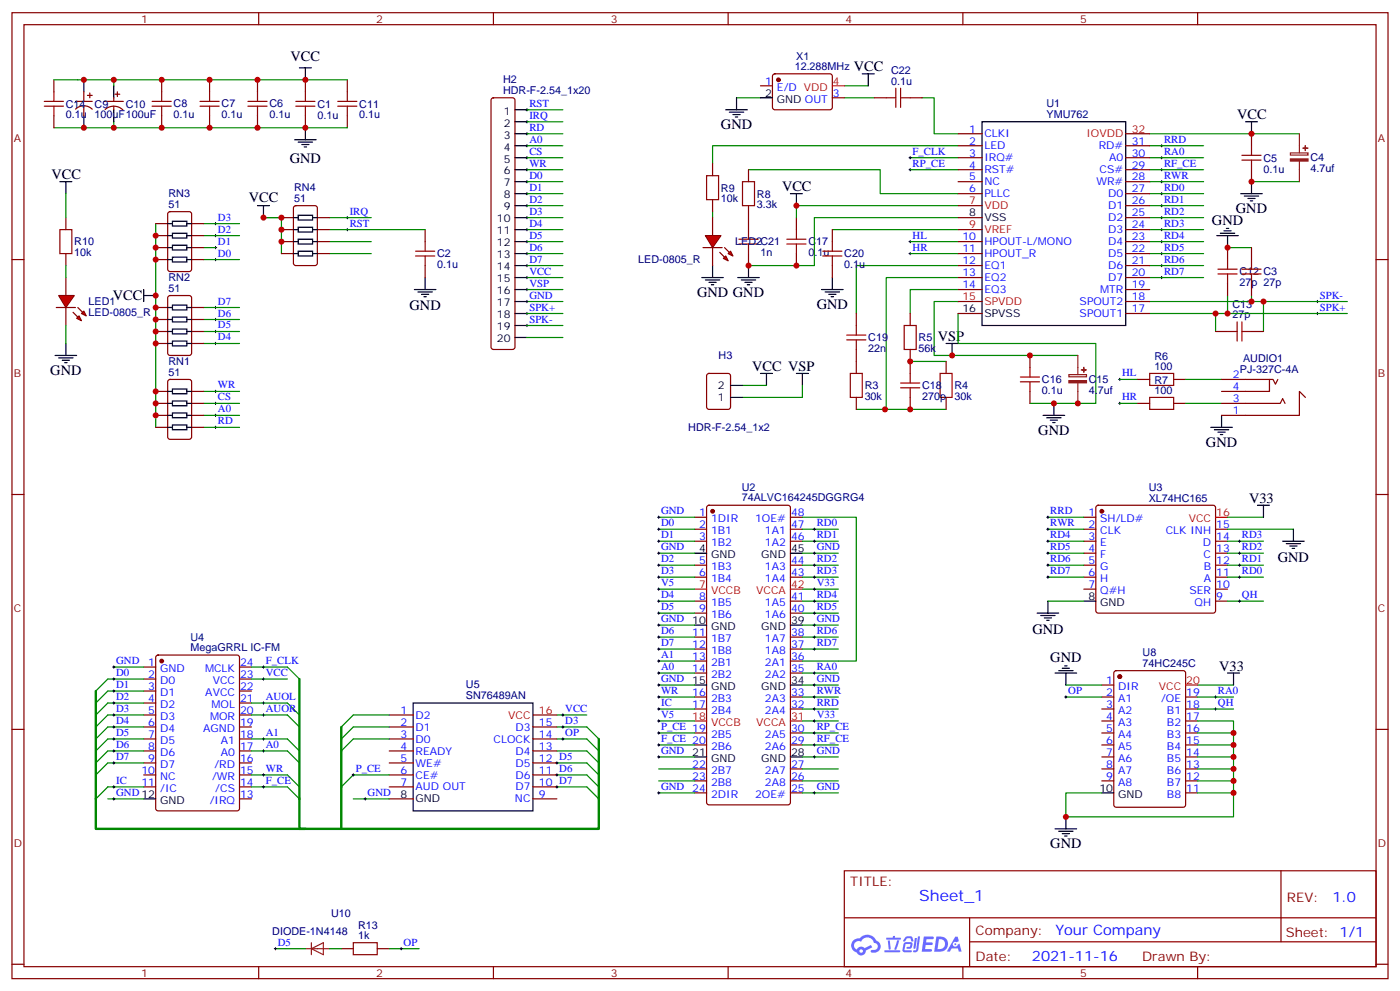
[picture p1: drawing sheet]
<svg xmlns="http://www.w3.org/2000/svg" width="412mm" height="292mm" viewBox="0 0 412 292" stroke-linecap="round" stroke-linejoin="round" font-family="sans-serif">
<defs><g id="words">
<text font-size="4.6" fill="#00f" x="270.8" y="265.4">Sheet_1</text>
<g font-size="4.2">
<text x="85.6" y="17.9">VCC</text>
<text x="251.5" y="21">VCC</text>
<text x="364.4" y="35.1">VCC</text>
<text x="212.4" y="38">GND</text>
<text x="85.4" y="47.9">GND</text>
<text x="15.2" y="52.8">VCC</text>
<text x="73.3" y="59.4">VCC</text>
<text x="230.4" y="56.3">VCC</text>
<text x="364.1" y="62.7">GND</text>
<text x="357" y="66.1">GND</text>
<text x="33.3" y="88.4">VCC</text>
<text x="205.3" y="87.3">GND GND</text>
<text x="120.7" y="91.3">GND</text>
<text x="240.6" y="90.9">GND</text>
<text x="276.2" y="100.4">VSP</text>
<text x="14.8" y="110.3">GND</text>
<text x="221.5" y="109.2">VCC VSP</text>
<text x="305.9" y="127.9">GND</text>
<text x="355.2" y="131.4">GND</text>
<text x="367.9" y="148">V33</text>
<text x="376.4" y="165.3">GND</text>
<text x="304.1" y="186.5">GND</text>
<text x="309.4" y="194.9">GND</text>
<text x="359.1" y="197.4">V33</text>
<text x="309.4" y="249.6">GND</text>
</g>
<g font-size="4.2" fill="#00f">
<text x="392.5" y="265.6">1.0</text>
<text x="310.9" y="275.2">Your Company</text>
<text x="304" y="283">2021-11-16</text>
</g>
<g font-size="3.9" fill="#800">
<text x="250.5" y="260.9">TITLE:</text>
<text x="379.1" y="265.6">REV:</text>
<text x="287.4" y="275.1">Company:</text>
<text x="378.7" y="275.7">Sheet: 1/1</text>
<text x="287.4" y="282.8">Date:</text>
<text x="336.4" y="282.9">Drawn By:</text>
</g>
<g font-size="3.2" fill="#800">
<text x="41.6" y="6.7">1</text>
<text x="110.8" y="6.7">2</text>
<text x="179.9" y="6.7">3</text>
<text x="249.1" y="6.7">4</text>
<text x="318.2" y="6.7">5</text>
<text x="4.1" y="41.8">A</text>
<text x="405.9" y="41.8">A</text>
<text x="4.1" y="111">B</text>
<text x="405.9" y="111">B</text>
<text x="4.1" y="180.1">C</text>
<text x="405.9" y="180.1">C</text>
<text x="4.1" y="249.3">D</text>
<text x="405.9" y="249.3">D</text>
<text x="41.6" y="287.5">1</text>
<text x="110.8" y="287.5">2</text>
<text x="179.9" y="287.5">3</text>
<text x="249.1" y="287.5">4</text>
<text x="318.2" y="287.5">5</text>
</g>
<g font-size="3.2" fill="#000080">
<text x="234.6" y="17.6">X1</text>
<text x="234.1" y="20.6">12.288MHz</text>
<text x="262.5" y="21.7">C22</text>
<text x="148.2" y="27.7">HDR-F-2.54_1x20</text>
<text x="148.2" y="24.5">H2</text>
<text x="262.5" y="24.9">0.1u</text>
<text x="19.4" y="34.9">0.1u</text>
<text x="19.4" y="31.7">C14</text>
<text x="27.9" y="34.8">100uF100uF</text>
<text x="27.9" y="31.7">C9</text>
<text x="37" y="31.7">C10</text>
<text x="51.2" y="34.8">0.1u</text>
<text x="51.2" y="31.6">C8</text>
<text x="65.3" y="34.8">0.1u</text>
<text x="65.3" y="31.6">C7</text>
<text x="79.4" y="34.8">0.1u</text>
<text x="79.4" y="31.6">C6</text>
<text x="93.5" y="34.9">0.1u</text>
<text x="93.5" y="31.7">C1</text>
<text x="105.8" y="34.9">0.1u</text>
<text x="105.8" y="31.7">C11</text>
<text x="308.3" y="34.7">YMU762</text>
<text x="308.3" y="31.6">U1</text>
<text x="372.2" y="47.6">C5</text>
<text x="386" y="47.5">C4</text>
<text x="372.2" y="50.8">0.1u</text>
<text x="386" y="50.7">4.7uf</text>
<text x="49.6" y="58">RN3</text>
<text x="86.7" y="59.5">51</text>
<text x="86.7" y="56.3">RN4</text>
<text x="212.4" y="59.6">10k</text>
<text x="212.4" y="56.4">R9</text>
<text x="223" y="58.1">R8</text>
<text x="49.6" y="61.2">51</text>
<text x="223" y="61.4">3.3k</text>
<text x="21.9" y="75.4">10k</text>
<text x="21.9" y="72.2">R10</text>
<text x="128.8" y="75.8">C2</text>
<text x="188" y="77.5">LED-0805_R</text>
<text x="216.6" y="72.3">LED2C21</text>
<text x="224" y="75.5">1n</text>
<text x="238.1" y="75.5">0.1u</text>
<text x="238.1" y="72.3">C17</text>
<text x="248.7" y="75.8">C20</text>
<text x="49.6" y="82.7">RN2</text>
<text x="128.8" y="79">0.1u</text>
<text x="248.7" y="79">0.1u</text>
<text x="365.1" y="81.1">C12 C3</text>
<text x="26.1" y="89.8">LED1</text>
<text x="49.6" y="85.9">51</text>
<text x="365.1" y="84.3">27p 27p</text>
<text x="26.1" y="93">LED-0805_R</text>
<text x="363" y="93.7">27p</text>
<text x="363" y="90.5">C13</text>
<text x="255.8" y="100.5">C19</text>
<text x="270.6" y="100.5">R5</text>
<text x="49.6" y="107.4">RN1</text>
<text x="211.7" y="105.7">H3</text>
<text x="255.8" y="103.7">22n</text>
<text x="270.6" y="103.7">56k</text>
<text x="340.1" y="105.9">R6</text>
<text x="366.2" y="106.5">AUDIO1</text>
<text x="49.6" y="110.6">51</text>
<text x="306.9" y="112.7">C16</text>
<text x="320.7" y="112.7">C15</text>
<text x="340.1" y="113">R7</text>
<text x="340.1" y="108.9">100</text>
<text x="365.2" y="109.9">PJ-327C-4A</text>
<text x="254.7" y="117.8">30k</text>
<text x="254.7" y="114.6">R3</text>
<text x="271.6" y="117.8">270p</text>
<text x="271.6" y="114.6">C18</text>
<text x="281.2" y="117.8">30k</text>
<text x="281.2" y="114.6">R4</text>
<text x="306.9" y="115.9">0.1u</text>
<text x="320.7" y="115.9">4.7uf</text>
<text x="340.1" y="115.9">100</text>
<text x="202.8" y="126.9">HDR-F-2.54_1x2</text>
<text x="218.5" y="147.6">74ALVC164245DGGRG4</text>
<text x="218.5" y="144.6">U2</text>
<text x="338.4" y="147.7">XL74HC165</text>
<text x="338.4" y="144.5">U3</text>
<text x="56.1" y="191.7">MegaGRRL IC-FM</text>
<text x="56.1" y="188.6">U4</text>
<text x="336.6" y="196.4">74HC245C</text>
<text x="336.6" y="193.2">U8</text>
<text x="137.2" y="202.5">U5</text>
<text x="137.2" y="205.7">SN76489AN</text>
<text x="97.5" y="269.8">U10</text>
<text x="80.2" y="275.1">DIODE-1N4148</text>
<text x="105.5" y="273.3">R13</text>
<text x="105.5" y="276.4">1k</text>
</g>
<g font-size="3.2" fill="#00f">
<text x="225.3" y="24.9">1</text>
<text x="228.8" y="26.7">E/D VDD</text>
<text x="245.4" y="28.4">3</text>
<text x="155.9" y="31.4">RST</text>
<text x="155.9" y="35">IRQ</text>
<text x="155.9" y="38.5">RD</text>
<text x="285.5" y="39">1</text>
<text x="290" y="40.4">CLKI</text>
<text x="155.9" y="45.5">CS</text>
<text x="155.9" y="42">A0</text>
<text x="268.8" y="45.5">F_CLK</text>
<text x="285.5" y="42.5">2</text>
<text x="285.5" y="46.1">3</text>
<text x="290" y="44">LED</text>
<text x="290" y="47.5">IRQ#</text>
<text x="323.7" y="44">RD#</text>
<text x="326.7" y="47.5">A0</text>
<text x="333.4" y="46.1">30</text>
<text x="333.4" y="42.5">31</text>
<text x="342.9" y="45.5">RA0</text>
<text x="342.9" y="42">RRD</text>
<text x="155.9" y="49.1">WR</text>
<text x="155.9" y="52.6">D0</text>
<text x="268.8" y="49.1">RP_CE</text>
<text x="285.5" y="49.6">4</text>
<text x="285.5" y="53.1">5</text>
<text x="290" y="51">RST#</text>
<text x="323.9" y="51">CS#</text>
<text x="333.4" y="53.1">28</text>
<text x="333.4" y="49.6">29</text>
<text x="342.9" y="52.6">RWR</text>
<text x="342.9" y="49.1">RF_CE</text>
<text x="155.9" y="59.7">D2</text>
<text x="155.9" y="56.1">D1</text>
<text x="285.5" y="56.7">6</text>
<text x="290" y="54.5">NC</text>
<text x="290" y="58.1">PLLC</text>
<text x="323" y="54.5">WR#</text>
<text x="326.4" y="58.1">D0</text>
<text x="333.4" y="56.7">27</text>
<text x="342.9" y="59.7">RD1</text>
<text x="342.9" y="56.1">RD0</text>
<text x="64.2" y="64.9">D3</text>
<text x="103" y="63.2">IRQ</text>
<text x="155.9" y="63.2">D3</text>
<text x="326.4" y="65.1">D2</text>
<text x="326.4" y="61.6">D1</text>
<text x="333.4" y="63.7">25</text>
<text x="333.4" y="60.2">26</text>
<text x="342.9" y="63.2">RD2</text>
<text x="64.2" y="68.5">D2</text>
<text x="103" y="66.7">RST</text>
<text x="155.9" y="70.2">D5</text>
<text x="155.9" y="66.7">D4</text>
<text x="268.8" y="70.2">HL</text>
<text x="283.5" y="70.8">10</text>
<text x="326.4" y="68.7">D3</text>
<text x="333.4" y="70.8">23</text>
<text x="333.4" y="67.2">24</text>
<text x="342.9" y="70.2">RD4</text>
<text x="342.9" y="66.7">RD3</text>
<text x="64.2" y="72">D1</text>
<text x="64.2" y="75.5">D0</text>
<text x="155.9" y="77.3">D7</text>
<text x="155.9" y="73.8">D6</text>
<text x="268.8" y="73.8">HR</text>
<text x="283.5" y="74.3">11</text>
<text x="283.5" y="77.8">12</text>
<text x="290" y="72.2">HPOUT-L/MONO</text>
<text x="290" y="75.7">HPOUT_R</text>
<text x="326.4" y="75.7">D5</text>
<text x="326.4" y="72.2">D4</text>
<text x="333.4" y="77.8">21</text>
<text x="333.4" y="74.3">22</text>
<text x="342.9" y="77.3">RD6</text>
<text x="342.9" y="73.8">RD5</text>
<text x="155.9" y="80.8">VCC</text>
<text x="283.5" y="81.4">13</text>
<text x="290" y="79.2">EQ1</text>
<text x="290" y="82.8">EQ2</text>
<text x="326.4" y="82.8">D7</text>
<text x="326.4" y="79.2">D6</text>
<text x="333.4" y="81.4">20</text>
<text x="342.9" y="80.8">RD7</text>
<text x="64.2" y="89.6">D7</text>
<text x="155.9" y="87.9">GND</text>
<text x="155.9" y="84.3">VSP</text>
<text x="283.5" y="84.9">14</text>
<text x="290" y="86.3">EQ3</text>
<text x="318" y="89.8">SPOUT2</text>
<text x="324.1" y="86.3">MTR</text>
<text x="333.4" y="88.4">18</text>
<text x="333.4" y="84.9">19</text>
<text x="388.8" y="87.9">SPK-</text>
<text x="64.2" y="93.2">D6</text>
<text x="155.9" y="91.4">SPK+</text>
<text x="155.9" y="94.9">SPK-</text>
<text x="318" y="93.3">SPOUT1</text>
<text x="333.4" y="91.9">17</text>
<text x="388.8" y="91.4">SPK+</text>
<text x="64.2" y="96.7">D5</text>
<text x="64.2" y="100.2">D4</text>
<text x="330.6" y="110.8">HL</text>
<text x="363.1" y="111.3">2</text>
<text x="64.2" y="114.3">WR</text>
<text x="64.2" y="117.9">CS</text>
<text x="330.6" y="117.9">HR</text>
<text x="363.1" y="114.9">4</text>
<text x="363.1" y="118.4">3</text>
<text x="64.2" y="124.9">RD</text>
<text x="64.2" y="121.4">A0</text>
<text x="363.1" y="121.9">1</text>
<text x="194.7" y="151.4">GND</text>
<text x="194.7" y="154.9">D0</text>
<text x="205.9" y="151.9">1</text>
<text x="205.9" y="155.4">2</text>
<text x="209.4" y="153.7">1DIR</text>
<text x="222.4" y="153.7">1OE#</text>
<text x="233" y="155.4">47</text>
<text x="233" y="151.9">48</text>
<text x="240.6" y="154.9">RD0</text>
<text x="309.4" y="154.9">RWR</text>
<text x="309.4" y="151.4">RRD</text>
<text x="320.6" y="151.9">1</text>
<text x="320.6" y="155.4">2</text>
<text x="324.1" y="153.7">SH/LD#</text>
<text x="358.2" y="155.4">15</text>
<text x="194.7" y="162">GND</text>
<text x="194.7" y="158.4">D1</text>
<text x="205.9" y="159">3</text>
<text x="209.4" y="157.2">1B1</text>
<text x="209.4" y="160.7">1B2</text>
<text x="225.3" y="160.7">1A2</text>
<text x="225.3" y="157.2">1A1</text>
<text x="233" y="159">46</text>
<text x="240.6" y="162">GND</text>
<text x="240.6" y="158.4">RD1</text>
<text x="309.4" y="158.4">RD4</text>
<text x="309.4" y="162">RD5</text>
<text x="320.6" y="159">3</text>
<text x="324.1" y="157.2">CLK</text>
<text x="324.1" y="160.7">E</text>
<text x="343.4" y="157.2">CLK INH</text>
<text x="354.3" y="160.7">D</text>
<text x="358.2" y="159">14</text>
<text x="365.8" y="162">RD2</text>
<text x="365.8" y="158.4">RD3</text>
<text x="194.7" y="165.5">D2</text>
<text x="205.9" y="166">5</text>
<text x="209.4" y="167.8">1B3</text>
<text x="225.3" y="167.8">1A3</text>
<text x="233" y="166">44</text>
<text x="240.6" y="165.5">RD2</text>
<text x="309.4" y="165.5">RD6</text>
<text x="320.6" y="162.5">4</text>
<text x="320.6" y="166">5</text>
<text x="324.1" y="164.3">F</text>
<text x="324.1" y="167.8">G</text>
<text x="354.5" y="164.3">C</text>
<text x="354.6" y="167.8">B</text>
<text x="358.2" y="166">12</text>
<text x="358.2" y="162.5">13</text>
<text x="365.8" y="165.5">RD1</text>
<text x="194.7" y="172.5">V5</text>
<text x="194.7" y="169">D3</text>
<text x="205.9" y="169.5">6</text>
<text x="209.4" y="171.3">1B4</text>
<text x="225.3" y="171.3">1A4</text>
<text x="233" y="169.5">43</text>
<text x="240.6" y="172.5">V33</text>
<text x="240.6" y="169">RD3</text>
<text x="309.4" y="169">RD7</text>
<text x="320.6" y="169.5">6</text>
<text x="320.6" y="173.1">7</text>
<text x="324.1" y="171.3">H</text>
<text x="354.6" y="171.3">A</text>
<text x="358.2" y="173.1">10</text>
<text x="358.2" y="169.5">11</text>
<text x="365.8" y="169">RD0</text>
<text x="194.7" y="176.1">D4</text>
<text x="194.7" y="179.6">D5</text>
<text x="205.9" y="176.6">8</text>
<text x="209.4" y="178.4">1B5</text>
<text x="225.3" y="178.4">1A5</text>
<text x="233" y="176.6">41</text>
<text x="240.6" y="176.1">RD4</text>
<text x="240.6" y="179.6">RD5</text>
<text x="324.1" y="174.8">Q#H</text>
<text x="350.4" y="174.8">SER</text>
<text x="351.9" y="178.4">QH</text>
<text x="358.2" y="176.6">9</text>
<text x="365.8" y="176.1">QH</text>
<text x="194.7" y="183.1">GND</text>
<text x="205.9" y="180.1">9</text>
<text x="209.4" y="181.9">1B6</text>
<text x="225.3" y="181.9">1A6</text>
<text x="233" y="180.1">40</text>
<text x="240.6" y="183.1">GND</text>
<text x="194.7" y="186.7">D6</text>
<text x="194.7" y="190.2">D7</text>
<text x="203.9" y="187.2">11</text>
<text x="203.9" y="190.7">12</text>
<text x="209.4" y="188.9">1B7</text>
<text x="225.3" y="188.9">1A7</text>
<text x="233" y="190.7">37</text>
<text x="233" y="187.2">38</text>
<text x="240.6" y="186.7">RD6</text>
<text x="240.6" y="190.2">RD7</text>
<text x="34.2" y="195.5">GND</text>
<text x="43.7" y="196">1</text>
<text x="47.2" y="197.8">GND</text>
<text x="60.4" y="197.8">MCLK</text>
<text x="70.7" y="196">24</text>
<text x="78.3" y="195.5">F_CLK</text>
<text x="194.7" y="193.7">A1</text>
<text x="194.7" y="197.2">A0</text>
<text x="203.9" y="194.2">13</text>
<text x="203.9" y="197.8">14</text>
<text x="209.4" y="192.5">1B8</text>
<text x="209.4" y="196">2B1</text>
<text x="225.3" y="196">2A1</text>
<text x="225.3" y="192.5">1A8</text>
<text x="233" y="197.8">35</text>
<text x="233" y="194.2">36</text>
<text x="240.6" y="197.2">RA0</text>
<text x="34.2" y="199">D0</text>
<text x="34.2" y="202.5">D1</text>
<text x="43.7" y="199.5">2</text>
<text x="43.7" y="203.1">3</text>
<text x="47.2" y="201.3">D0</text>
<text x="62.6" y="201.3">VCC</text>
<text x="70.7" y="203.1">22</text>
<text x="70.7" y="199.5">23</text>
<text x="78.3" y="199">VCC</text>
<text x="194.7" y="200.8">GND</text>
<text x="209.4" y="199.5">2B2</text>
<text x="225.3" y="199.5">2A2</text>
<text x="240.6" y="200.8">GND</text>
<text x="325.9" y="201.3">1</text>
<text x="329.4" y="203.1">DIR</text>
<text x="34.2" y="206.1">D2</text>
<text x="34.2" y="209.6">D3</text>
<text x="43.7" y="206.6">4</text>
<text x="47.2" y="204.8">D1</text>
<text x="47.2" y="208.4">D2</text>
<text x="60.5" y="204.8">AVCC</text>
<text x="62.3" y="208.4">MOL</text>
<text x="70.7" y="206.6">21</text>
<text x="78.3" y="206.1">AUOL</text>
<text x="78.3" y="209.6">AUOR</text>
<text x="166.5" y="209.6">VCC</text>
<text x="194.7" y="204.3">WR</text>
<text x="194.7" y="207.8">IC</text>
<text x="203.9" y="204.8">16</text>
<text x="203.9" y="208.4">17</text>
<text x="209.4" y="206.6">2B3</text>
<text x="225.3" y="206.6">2A3</text>
<text x="233" y="208.4">32</text>
<text x="233" y="204.8">33</text>
<text x="240.6" y="204.3">RWR</text>
<text x="240.6" y="207.8">RRD</text>
<text x="314.7" y="204.3">OP</text>
<text x="325.9" y="204.8">2</text>
<text x="325.9" y="208.4">3</text>
<text x="329.4" y="206.6">A1</text>
<text x="342" y="206.6">/OE</text>
<text x="349.4" y="208.4">18</text>
<text x="349.4" y="204.8">19</text>
<text x="358.8" y="207.8">QH</text>
<text x="358.8" y="204.3">RA0</text>
<text x="34.2" y="213.1">D4</text>
<text x="43.7" y="210.1">5</text>
<text x="43.7" y="213.6">6</text>
<text x="47.2" y="211.9">D3</text>
<text x="47.2" y="215.4">D4</text>
<text x="59.8" y="215.4">AGND</text>
<text x="61.9" y="211.9">MOR</text>
<text x="70.7" y="213.6">19</text>
<text x="70.7" y="210.1">20</text>
<text x="117.9" y="210.1">1</text>
<text x="117.9" y="213.6">2</text>
<text x="122.4" y="211.5">D2</text>
<text x="122.4" y="215.1">D1</text>
<text x="151.8" y="215.1">D3</text>
<text x="158.7" y="213.6">15</text>
<text x="166.5" y="213.1">D3</text>
<text x="194.7" y="211.3">V5</text>
<text x="194.7" y="214.9">P_CE 19</text>
<text x="209.4" y="210.1">2B4</text>
<text x="225.3" y="210.1">2A4</text>
<text x="233" y="215.4">30</text>
<text x="240.6" y="211.3">V33</text>
<text x="240.6" y="214.9">RP_CE</text>
<text x="325.9" y="211.9">4</text>
<text x="325.9" y="215.4">5</text>
<text x="329.4" y="210.1">A2</text>
<text x="329.4" y="213.6">A3</text>
<text x="343.8" y="213.6">B2</text>
<text x="343.8" y="210.1">B1</text>
<text x="349.4" y="215.4">16</text>
<text x="349.4" y="211.9">17</text>
<text x="34.2" y="216.6">D5</text>
<text x="34.2" y="220.2">D6</text>
<text x="43.7" y="217.2">7</text>
<text x="43.7" y="220.7">8</text>
<text x="47.2" y="218.9">D5</text>
<text x="65.1" y="218.9">A1</text>
<text x="70.7" y="220.7">17</text>
<text x="70.7" y="217.2">18</text>
<text x="78.3" y="216.6">A1</text>
<text x="78.3" y="220.2">A0</text>
<text x="117.9" y="217.2">3</text>
<text x="117.9" y="220.7">4</text>
<text x="122.4" y="218.6">D0</text>
<text x="145.4" y="218.6">CLOCK</text>
<text x="158.7" y="220.7">13</text>
<text x="158.7" y="217.2">14</text>
<text x="166.5" y="216.6">OP</text>
<text x="194.7" y="221.9">GND</text>
<text x="194.7" y="218.4">F_CE 20</text>
<text x="209.4" y="217.2">2B5</text>
<text x="209.4" y="220.7">2B6</text>
<text x="225.3" y="220.7">2A6</text>
<text x="225.3" y="217.2">2A5</text>
<text x="233" y="218.9">29</text>
<text x="240.6" y="221.9">GND</text>
<text x="240.6" y="218.4">RF_CE</text>
<text x="325.9" y="218.9">6</text>
<text x="329.4" y="217.2">A4</text>
<text x="329.4" y="220.7">A5</text>
<text x="343.8" y="220.7">B4</text>
<text x="343.8" y="217.2">B3</text>
<text x="349.4" y="218.9">15</text>
<text x="34.2" y="223.7">D7</text>
<text x="41.7" y="227.8">10</text>
<text x="43.7" y="224.2">9</text>
<text x="47.2" y="222.5">D6</text>
<text x="47.2" y="226">D7</text>
<text x="63.2" y="226">/RD</text>
<text x="65.1" y="222.5">A0</text>
<text x="70.7" y="227.8">15</text>
<text x="70.7" y="224.2">16</text>
<text x="78.3" y="227.2">WR</text>
<text x="104.8" y="227.2">P_CE</text>
<text x="117.9" y="224.2">5</text>
<text x="117.9" y="227.8">6</text>
<text x="122.4" y="222.1">READY</text>
<text x="122.4" y="225.6">WE#</text>
<text x="151.8" y="225.6">D5</text>
<text x="151.8" y="222.1">D4</text>
<text x="158.7" y="227.8">11 D6</text>
<text x="158.7" y="224.2">12 D5</text>
<text x="203.9" y="226">22</text>
<text x="209.4" y="227.8">2B7</text>
<text x="225.3" y="227.8">2A7</text>
<text x="233" y="226">27</text>
<text x="325.9" y="222.5">7</text>
<text x="325.9" y="226">8</text>
<text x="329.4" y="224.2">A6</text>
<text x="329.4" y="227.8">A7</text>
<text x="343.8" y="227.8">B6</text>
<text x="343.8" y="224.2">B5</text>
<text x="349.4" y="226">13</text>
<text x="349.4" y="222.5">14</text>
<text x="34.2" y="230.8">IC</text>
<text x="41.7" y="231.3">11</text>
<text x="47.2" y="229.5">NC</text>
<text x="47.2" y="233">/IC</text>
<text x="62.5" y="229.5">/WR</text>
<text x="63.4" y="233">/CS</text>
<text x="70.7" y="231.3">14</text>
<text x="78.3" y="230.8">F_CE</text>
<text x="117.9" y="231.3">7</text>
<text x="122.4" y="229.2">CE#</text>
<text x="122.4" y="232.7">AUD OUT</text>
<text x="151.8" y="232.7">D7</text>
<text x="151.8" y="229.2">D6</text>
<text x="158.7" y="231.3">10 D7</text>
<text x="194.7" y="232.5">GND</text>
<text x="203.9" y="229.5">23</text>
<text x="203.9" y="233">24</text>
<text x="209.4" y="231.3">2B8</text>
<text x="225.3" y="231.3">2A8</text>
<text x="233" y="233">25</text>
<text x="233" y="229.5">26</text>
<text x="240.6" y="232.5">GND</text>
<text x="325.9" y="229.5">9</text>
<text x="329.4" y="231.3">A8</text>
<text x="343.8" y="231.3">B7</text>
<text x="349.4" y="233">11</text>
<text x="349.4" y="229.5">12</text>
<text x="34.2" y="234.3">GND 12</text>
<text x="61.8" y="236.6">/IRQ</text>
<text x="70.7" y="234.8">13</text>
<text x="108.3" y="234.3">GND</text>
<text x="151.7" y="236.2">NC</text>
<text x="158.7" y="234.8">9</text>
<text x="209.4" y="234.8">2DIR</text>
<text x="222.4" y="234.8">2OE#</text>
<text x="343.8" y="234.8">B8</text>
<text x="81.8" y="278.4">D5</text>
<text x="118.9" y="278.4">OP</text>
</g>
<g font-size="3.2">
<text x="225.3" y="28.4">2</text>
<text x="148.4" y="33.7">1</text>
<text x="228.8" y="30.2">GND OUT</text>
<text x="148.4" y="37.3">2</text>
<text x="148.4" y="40.8">3</text>
<text x="148.4" y="44.3">4</text>
<text x="148.4" y="47.8">5</text>
<text x="148.4" y="51.4">6</text>
<text x="148.4" y="54.9">7</text>
<text x="148.4" y="58.4">8</text>
<text x="146.4" y="65.5">10</text>
<text x="148.4" y="61.9">9</text>
<text x="285.5" y="63.7">8</text>
<text x="290" y="65.1">VSS</text>
<text x="146.4" y="69">11</text>
<text x="146.4" y="72.5">12</text>
<text x="146.4" y="76.1">13</text>
<text x="146.4" y="79.6">14</text>
<text x="146.4" y="83.1">15</text>
<text x="146.4" y="86.6">16</text>
<text x="146.4" y="90.2">17</text>
<text x="146.4" y="93.7">18</text>
<text x="283.5" y="91.9">16</text>
<text x="290" y="93.3">SPVSS</text>
<text x="146.4" y="97.2">19</text>
<text x="146.4" y="100.8">20</text>
<text x="211.4" y="118">1</text>
<text x="211.4" y="114.5">2</text>
<text x="205.9" y="162.5">4</text>
<text x="209.4" y="164.3">GND</text>
<text x="224.2" y="164.3">GND</text>
<text x="233" y="162.5">45</text>
<text x="320.6" y="176.6">8</text>
<text x="324.1" y="178.4">GND</text>
<text x="203.9" y="183.7">10</text>
<text x="209.4" y="185.4">GND</text>
<text x="224.2" y="185.4">GND</text>
<text x="233" y="183.7">39</text>
<text x="203.9" y="201.3">15</text>
<text x="209.4" y="203.1">GND</text>
<text x="224.2" y="203.1">GND</text>
<text x="233" y="201.3">34</text>
<text x="203.9" y="222.5">21</text>
<text x="209.4" y="224.2">GND</text>
<text x="224.2" y="224.2">GND</text>
<text x="233" y="222.5">28</text>
<text x="323.9" y="233">10</text>
<text x="47.2" y="236.6">GND</text>
<text x="117.9" y="234.8">8</text>
<text x="122.4" y="236.2">GND</text>
<text x="329.4" y="234.8">GND</text>
</g>
<g font-size="3.2" fill="#f00">
<text x="245.4" y="24.9">4</text>
<text x="320" y="40.4">IOVDD</text>
<text x="333.4" y="39">32</text>
<text x="285.5" y="60.2">7</text>
<text x="290" y="61.6">VDD</text>
<text x="285.5" y="67.2">9</text>
<text x="290" y="68.7">VREF</text>
<text x="283.5" y="88.4">15</text>
<text x="290" y="89.8">SPVDD</text>
<text x="350.2" y="153.7">VCC</text>
<text x="358.2" y="151.9">16</text>
<text x="205.9" y="173.1">7</text>
<text x="233" y="173.1">42</text>
<text x="209.4" y="174.8">VCCB</text>
<text x="222.8" y="174.8">VCCA</text>
<text x="341.3" y="203.1">VCC</text>
<text x="349.4" y="201.3">20</text>
<text x="149.7" y="211.5">VCC</text>
<text x="158.7" y="210.1">16</text>
<text x="203.9" y="211.9">18</text>
<text x="209.4" y="213.6">VCCB</text>
<text x="222.8" y="213.6">VCCA</text>
<text x="233" y="211.9">31</text>
</g>
</g></defs>
<g fill="none" stroke="#870000" stroke-width=".35">
<path d="M3.5 3.7h405.4v284.4h-405.4zM7.1 7.3h398.2v277.3h-398.2zM76.2 3.7v3.6M145.3 3.7v3.6M214.5 3.7v3.6M283.6 3.7v3.6M352.8 3.7v3.6M3.5 76.4h3.6M405.3 76.4h3.6M3.5 145.6h3.6M405.3 145.6h3.6M3.5 214.7h3.6"/>
<path d="M405.3 214.7h3.6M248.7 256.3h156.6v28.3h-156.6zM377.3 256.4v20.8M248.7 270.2h156.5M285.6 277.2h119.6M285.6 270.2v14.1M3.5 283.8h3.6M76.2 284.6v3.5M145.3 284.6v3.5M214.5 284.6v3.5M283.6 284.6v3.5M352.8 284.6v3.5"/>
<path d="M405.3 283.8h3.6"/>
</g>
<g fill="#5487ff">
<path d="M272.1 275.7h2.6l.3 .2-.1 .5-2 .1-.1 .9h1.6l.4 .4-.4 .4h-1.7l-.2 1.2h1.8l.3 .4-.2 .3h-2.9z"/>
<path d="M281.4 275.7h.7l.4 1.3-.7 .4a.74 .74 0 0 0-1.1 .3 .74 .74 0 0 0 .5 1 .74 .74 0 0 0 .9-.7l.5-.2 .7 2.3h-.9l-.2-.9h-1.9l-.5 .9h-.9z"/>
<path d="M269.5 276.1h.6l-.4 2.9a.31 .31 0 0 1-.3 .3 .31 .31 0 0 1-.3-.3z"/>
<path d="M270.4 275.6h.6l-.5 4a.89 .89 0 0 1-.7 .7 .89 .89 0 0 1-.9-.3l1-.5z"/>
<path d="M266.8 275.8l.6-.2 1.2 .1 .5 1.3-.6 .1-.4-.9-1 .1a.95 .95 0 0 1-1 .8l-.1-.2z"/>
<path d="M266.4 277.5l1.8-.2a1.04 1.04 0 0 1 .6 1.1 1.04 1.04 0 0 1-.8 .9h-.7a.29 .29 0 0 1-.3-.3 .29 .29 0 0 1 .3-.3h.7l.2-.8h-1.4l-.4 1.8h1.9a.29 .29 0 0 1 .3 .4 .29 .29 0 0 1-.3 .2h-2l-.4-.3 .2-2.1z"/>
<path d="M260.5 279.7h4.4a.3 .3 0 0 1 .3 .3 .3 .3 0 0 1-.3 .3h-4.3z"/>
<path d="M264.3 276.8h.6l-.5 1.7a1.02 1.02 0 0 1-.7 1.1l-.2-.3z"/>
<path d="M261.5 276.8h.6l.3 2.4-.3 .3-.3-.2z"/>
<path d="M261.1 276h1.9l.2-.5h.5l-.1 .5h1.5a.29 .29 0 0 1 .3 .3 .29 .29 0 0 1-.3 .3h-3.9z"/>
<path d="M275.8 275.7l-.6 4.4h1.4a2.27 2.27 0 0 0 2.7-2.2 2.27 2.27 0 0 0-2.7-2.2zM276.6 276.5a1.5 1.5 0 0 1 1.8 1.5 1.5 1.5 0 0 1-1.9 1.4h-.3z"/>
<path d="M251.4 276.8a2.09 2.09 0 0 0 1 3.6 1.37 1.37 0 0 0 1.5 .8 1.37 1.37 0 0 0 1.1-1.4l2-.9-.5-.7-1.8 .9a1.4 1.4 0 0 0-2.3 .4 1.32 1.32 0 0 1-.6-1.8 1.32 1.32 0 0 1 1.9-.5 2.02 2.02 0 0 1 2-1.2 2.02 2.02 0 0 1 1.8 1.6 1.09 1.09 0 0 1 1.1 1.3 1.09 1.09 0 0 1-1.6 .7 .41 .41 0 0 0-.5 .4 .41 .41 0 0 0 .4 .4 1.89 1.89 0 0 0 2.4-1.1 1.89 1.89 0 0 0-1.2-2.5 2.98 2.98 0 0 0-5-.6l-1 .2zM253.2 280a.52 .52 0 0 1 1 0 .52 .52 0 0 1-1 0z"/>
<circle cx="281.4" cy="277.9" r=".28"/>
</g>
<path d="M88.2 20h3.5M90 20v3.5M90 37.6v3.5M86.8 41.1h6.3M87.8 41.8h4.3M88.9 42.5h2.1M89.6 43.3h.7M121.7 206.9h35.3v31.8h-35.3zM42.3 235.2h3.6" fill="none" stroke="#000" stroke-width=".35"/>
<g fill="none" stroke="#a10000" stroke-width=".35">
<path d="M44.8 31.3h5.6M44.8 29.8h5.6M47.6 27v2.8M47.6 31.3v2.8M58.9 31.3h5.7M58.9 29.8h5.7M61.7 27v2.8M61.7 31.3v2.8M73 31.3h5.7M73 29.8h5.7M75.8 27v2.8M75.8 31.3v2.8"/>
<path d="M87.1 31.3h5.7M87.1 29.8h5.7M90 27v2.8M90 31.3v2.8M17.6 67.6h3.6v7h-3.6z"/>
</g>
<g fill="none" stroke="#870000" stroke-width=".35">
<path d="M47.6 23.5v3.5M47.6 34.1v3.5M61.7 23.5v3.5M61.7 34.1v3.5M75.8 23.5v3.5M75.8 34.1v3.5M90 23.5v3.5M90 34.1v3.5M19.4 64.1v3.5M19.4 74.6v3.6M42.3 196.4h3.6M42.3 199.9h3.6"/>
<path d="M46.1 193l.5-.2h23.2l.7 .5 .1 44.7-.5 .6-23.5 .1-.7-.5v-44.7zM70.6 196.4h3.5M70.6 199.9h3.5M42.3 203.4h3.6M42.3 206.9h3.6M42.3 210.5h3.6M42.3 214h3.6M42.3 217.5h3.6M70.6 203.4h3.5M70.6 206.9h3.5M70.6 210.5h3.5M70.6 214h3.5"/>
<path d="M70.6 217.5h3.5M114.7 210.5h7M114.7 214h7M114.7 217.5h7M157 210.5h7M157 214h7M157 217.5h7M42.3 221.1h3.6M42.3 224.6h3.6M42.3 228.1h3.6M42.3 231.6h3.6M70.6 221.1h3.5"/>
<path d="M70.6 224.6h3.5M70.6 228.1h3.5M70.6 231.6h3.5M70.6 235.2h3.5M114.7 221.1h7M114.7 224.6h7M114.7 228.1h7M114.7 231.6h7M114.7 235.2h7M157 221.1h7M157 224.6h7M157 228.1h7"/>
<path d="M157 231.6h7M157 235.2h7"/>
</g>
<circle cx="47.6" cy="194.6" r=".53" fill="#870000" stroke="#870000" stroke-width=".35"/>
<g fill="none" stroke="#008700" stroke-width=".35">
<path d="M33.5 35.8v1.8h56.5M90 23.5h-56.5v1.8M33.5 196.4h8.8M42.3 199.9h-10.6l-3.5 3.5M74.1 196.4h10.6l3.5 3.5M74.1 199.9h10.6M42.3 203.4h-10.6l-3.5 3.5M42.3 206.9h-10.6l-3.5 3.6M42.3 210.5h-10.6l-3.5 3.5M42.3 214h-10.6l-3.5 3.5M42.3 217.5h-10.6l-3.5 3.6M74.1 206.9h10.6l3.5 3.6"/>
<path d="M74.1 210.5h10.6l3.5 3.5M74.1 217.5h10.6l3.5 3.6M114.7 210.5h-10.6l-3.6 3.5M114.7 214h-10.6l-3.6 3.5M114.7 217.5h-10.6l-3.6 3.6M164 217.5h8.9l3.5 3.6M164 214h8.9l3.5 3.5M164 210.5h8.9M31.7 235.2h10.6M42.3 221.1h-10.6l-3.5 3.5M42.3 224.6h-10.6l-3.5 3.5M42.3 231.6h-10.6l-3.5 3.6"/>
<path d="M74.1 221.1h10.6l3.5 3.5M74.1 228.1h10.6l3.5 3.5M74.1 231.6h10.6l3.5 3.6M104.1 235.2h10.6M114.7 228.1h-10.6l-3.6 3.5M164 221.1h8.9l3.5 3.5M164 224.6h8.9l3.5 3.5M164 228.1h8.9l3.5 3.5M164 231.6h8.9l3.5 3.6"/>
</g>
<path d="M88.2 199.9v44.1h1.8M28.2 203.4v40.6h148.2v-26.5M100.5 214v30" fill="none" stroke="#008700" stroke-width=".71"/>
<g fill="none" stroke="#000" stroke-width=".29">
<path d="M33.2 199.9h.7M33.2 196.4h.7M33.5 196v.7M33.5 199.5v.7M77.3 199.9h.7M77.6 199.5v.7M33.2 203.4h.7M33.2 206.9h.7M33.2 210.5h.7M33.2 214h.7M33.2 217.5h.7M33.5 203.1v.7"/>
<path d="M33.5 206.6v.7M33.5 210.1v.7M33.5 213.6v.7M33.5 217.2v.7M77.3 206.9h.7M77.3 210.5h.7M77.3 217.5h.7M77.6 206.6v.7M77.6 210.1v.7M77.6 217.2v.7M165.5 210.5h.7M165.5 214h.7"/>
<path d="M165.8 210.1v.7M165.8 213.6v.7M33.2 221.1h.7M33.2 224.6h.7M33.2 231.6h.7M33.2 235.2h.7M33.5 220.7v.7M33.5 224.2v.7M33.5 231.3v.7M33.5 234.8v.7M77.3 221.1h.7M77.3 228.1h.7"/>
<path d="M77.3 231.6h.7M77.6 220.7v.7M77.6 227.8v.7M77.6 231.3v.7M107.2 235.2h.7M107.6 234.8v.7"/>
</g>
<g fill="#f00" stroke="#870000" stroke-width=".35">
<path d="M17.3 87h4.6l-2.5 3.5z"/>
<path d="M16.6 90.5h5.6z"/>
</g>
<g fill="#870000" stroke="#870000" stroke-width=".35">
<path d="M22.9 90.5l1.4 1.4z"/>
<path d="M21.5 91.9l1.4 1.4z"/>
</g>
<g fill="#f00" stroke="#870000" stroke-width=".35">
<path d="M24.7 91.6l.7 1.4-1.4-.7z"/>
<path d="M22.6 93.7l.7-.7 .7 1.4z"/>
</g>
<g fill="none" stroke="#870000" stroke-width=".35">
<path d="M15.9 23.5v3.5M15.9 34.1v3.5M22.2 29.8h5M22.3 32.1a3.5 3.5 0 0 1 4.9 0M24.7 27v2.8M24.7 31.3v2.8M25.8 28.1h1.4M26.5 27.4v1.4M30.7 29.8h5.6M31 32.2a3.8 3.8 0 0 1 5.2 .2M33.5 28.8v1M33.5 31.3v1"/>
<path d="M33.9 27.7h1.4M34.6 27v1.4M102.3 23.5v3.5M102.3 34.1v3.5M144.9 29l.4-.2h5.7l.5 .2 .2 .5v72.7l-.2 .5-.5 .2h-5.7l-.5-.3-.2-.4v-72.7zM257.5 28.8h3.6M268.1 28.8h3.5M368.7 39.4v3.5M209.9 48.2v3.5M209.9 58.8v3.5M220.5 50v3.5M368.7 50v3.5"/>
<path d="M45.9 76.4h3.5M45.9 72.9h3.5M45.9 69.4h3.5M45.9 65.8h3.5M49.6 62.5l.5-.2h5.6l.7 .4v16.5l-.4 .7h-5.9l-.7-.4v-16.5zM56.4 76.4h3.6M56.4 72.9h3.6M56.4 69.4h3.6M56.4 65.8h3.6M82.9 64.1h3.5M82.9 67.6h3.5M82.9 71.1h3.5"/>
<path d="M82.9 74.6h3.5M86.7 60.7l.4-.2h5.7l.6 .5 .1 16.5-.5 .6-5.9 .1-.6-.5-.1-16.5zM93.5 64.1h3.5M93.5 67.6h3.5M93.5 71.1h3.5M93.5 74.6h3.5M125.2 67.6v3.5M125.2 78.2v3.5M220.5 60.5v7.1M220.5 74.6v3.6M234.6 64.1v3.5M234.6 74.6v3.6"/>
<path d="M245.2 67.6v3.5M245.2 78.2v3.5M361.6 72.9v3.5M368.7 72.9v3.5M19.4 81.7v5.3M19.4 90.5v5.3M45.9 97.6h3.5M45.9 94.1h3.5M45.9 90.5h3.5M49.6 87.2l.5-.2h5.6l.7 .4v16.5l-.4 .7h-5.9l-.7-.4v-16.5zM56.4 97.6h3.6M56.4 94.1h3.6"/>
<path d="M56.4 90.5h3.6M252.2 92.3v3.5M268.1 92.3v3.5M358.1 97.6h3.5M361.6 83.5v3.5M368.7 97.6h3.5M368.7 83.5v3.5M45.9 101.1h3.5M45.9 118.7h3.5M45.9 115.2h3.5M49.6 111.9l.5-.2h5.6l.7 .4v16.5l-.4 .7h-5.9l-.7-.4v-16.5zM56.4 101.1h3.6"/>
<path d="M56.4 118.7h3.6M56.4 115.2h3.6M208.4 110.1l.4-.2h5.7l.6 .5 .1 9.4-.5 .7h-5.9l-.6-.5-.1-9.4zM252.2 102.9v7M252.2 117v3.5M268.1 102.9v7M268.1 117v3.5M278.7 106.4v3.5M278.7 117v3.5M303.4 104.6v3.6M303.4 115.2v3.5M335.1 118.7h3.6"/>
<path d="M335.1 111.7h3.6M345.7 118.7h3.5M345.7 111.7h3.5M45.9 125.8h3.5M45.9 122.3h3.5M56.4 125.8h3.6M56.4 122.3h3.6M100.5 279.3h3.6M111.1 279.3h3.6"/>
</g>
<g fill="none" stroke="#000" stroke-width=".35">
<path d="M24.7 23.5v3.5M24.7 34.1v3.5M33.5 25.3v3.5M33.5 32.3v3.5M151.7 32.3h3.5M151.7 35.8h3.5M151.7 39.4h3.5M366.9 35.8h3.5M368.7 35.8v3.6M17.6 53.5h3.6M19.4 53.5v3.5M151.7 53.5h3.5"/>
<path d="M151.7 42.9h3.5M151.7 46.4h3.5M151.7 50h3.5M151.7 57h3.5M232.8 57h3.6M234.6 57v3.5M365.5 57h6.3M366.5 57.7h4.3M367.6 58.4h2.1M368.3 59.1h.7M368.7 53.5v3.5M49.4 76.4h1.4"/>
<path d="M49.4 72.9h1.4M49.4 69.4h1.4M49.4 65.8h1.4M50.8 75.7h4.2v1.4h-4.2zM50.8 72.2h4.2v1.4h-4.2zM50.8 68.7h4.2v1.4h-4.2zM50.8 65.1h4.2v1.4h-4.2zM55 76.4h1.4M55 72.9h1.4M55 69.4h1.4M55 65.8h1.4M75.8 60.5h3.6"/>
<path d="M77.6 60.5v3.6M86.4 64.1h1.4M86.4 67.6h1.4M86.4 71.1h1.4M86.4 74.6h1.4M87.8 63.4h4.3v1.4h-4.3zM87.8 66.9h4.3v1.4h-4.3zM87.8 70.4h4.3v1.4h-4.3zM87.8 73.9h4.3v1.5h-4.3zM92.1 64.1h1.4M92.1 67.6h1.4M92.1 71.1h1.4"/>
<path d="M92.1 74.6h1.4M151.7 60.5h3.5M151.7 64.1h3.5M151.7 67.6h3.5M151.7 71.1h3.5M151.7 74.6h3.5M151.7 78.2h3.5M209.9 78.2v3.5M220.5 78.2v3.5M358.4 69.4h6.4M359.5 68.7h4.2M360.5 67.9h2.2"/>
<path d="M361.2 67.2h.7M361.6 69.4v3.5M42.3 87h3.6M42.3 85.2v3.6M49.4 97.6h1.4M49.4 94.1h1.4M49.4 90.5h1.4M50.8 96.9h4.2v1.4h-4.2zM50.8 93.3h4.2v1.5h-4.2zM50.8 89.8h4.2v1.4h-4.2zM55 97.6h1.4M55 94.1h1.4"/>
<path d="M55 90.5h1.4M122.1 85.2h6.3M123.1 85.9h4.3M124.2 86.6h2.1M124.9 87.3h.7M125.2 81.7v3.5M151.7 81.7h3.5M151.7 85.2h3.5M151.7 88.8h3.5M151.7 92.3h3.5M151.7 95.8h3.5M151.7 99.3h3.5"/>
<path d="M206.7 81.7h6.4M207.8 82.4h4.2M208.8 83.1h2.2M209.5 83.8h.8M217.3 81.7h6.4M218.4 82.4h4.2M219.4 83.1h2.1M220.1 83.8h.7M242 85.2h6.4M243.1 85.9h4.2M244.1 86.6h2.1M244.8 87.3h.7"/>
<path d="M245.2 81.7v3.5M16.2 104.6h6.4M17.3 105.3h4.2M18.3 106h2.2M19 106.8h.8M19.4 101.1v3.5M49.4 101.1h1.4M49.4 118.7h1.4M49.4 115.2h1.4M50.8 100.4h4.2v1.4h-4.2zM50.8 118h4.2v1.5h-4.2zM50.8 114.5h4.2v1.4h-4.2z"/>
<path d="M55 101.1h1.4M55 118.7h1.4M55 115.2h1.4M215.2 117h3.5M215.2 113.5h3.5M224 109.9h3.5M225.8 109.9v3.6M234.6 109.9h3.5M236.4 109.9v3.6M278.7 101.1h3.5M280.5 101.1v3.5M310.4 118.7v3.6"/>
<path d="M49.4 125.8h1.4M49.4 122.3h1.4M50.8 125.1h4.2v1.4h-4.2zM50.8 121.6h4.2v1.4h-4.2zM55 125.8h1.4M55 122.3h1.4M307.3 122.3h6.3M308.3 123h4.3M309.4 123.7h2.1M310.1 124.4h.7M356.7 125.8h6.3M357.7 126.5h4.2"/>
<path d="M358.8 127.2h2.1M359.5 127.9h.7M359.8 122.3v3.5"/>
</g>
<g fill="none" stroke="#008700" stroke-width=".35">
<path d="M15.9 23.5h17.6M15.9 37.6h17.6M90 23.5h12.3M90 37.6h12.3M155.2 32.3h10.6M155.2 35.8h10.6M155.2 39.4h10.6M248.7 28.8h8.8M271.6 28.8h3.6v10.6h7M338.7 39.4h44.1M19.4 57v7.1M155.2 42.9h10.6"/>
<path d="M155.2 50h10.6M155.2 46.4h10.6M155.2 57h10.6M155.2 53.5h10.6M220.5 50h38.8v7h22.9M268.1 50h14.1M268.1 46.4h14.1M282.2 42.9h-72.3v5.3M338.7 42.9h15.8M338.7 50h15.8M338.7 46.4h15.8M338.7 57h15.8"/>
<path d="M338.7 53.5h15.8M368.7 53.5h14.1M19.4 78.2v3.5M45.9 65.8v60M60 76.4h10.6M60 72.9h3.5M60 69.4h10.6M60 65.8h10.6M82.9 64.1h-5.3h5.3v10.5M97 67.6h28.2M97 74.6h12.4M97 71.1h12.4"/>
<path d="M97 64.1h12.4M155.2 74.6h10.6M155.2 71.1h10.6M155.2 64.1h10.6M155.2 78.2h10.6M155.2 67.6h10.6M155.2 60.5h10.6M209.9 62.3v1.8M245.2 67.6h37M268.1 74.6h14.1M268.1 71.1h14.1M282.2 64.1h-42.3v14.1h-19.4"/>
<path d="M282.2 60.5h-47.6v3.6M282.2 78.2h-30v14.1M338.7 74.6h15.8M338.7 71.1h15.8M338.7 64.1h15.8M338.7 78.2h15.8M338.7 67.6h15.8M338.7 60.5h15.8M361.6 72.9h7.1M19.4 95.8v5.3M60 97.6h10.6M60 94.1h10.6"/>
<path d="M60 90.5h10.6M155.2 88.8h10.6M155.2 99.3h10.6M155.2 95.8h10.6M155.2 92.3h10.6M155.2 85.2h10.6M155.2 81.7h10.6M282.2 92.3v8.8h40.6v17.6h-19.4M282.2 88.8h-7v15.8h42.3M282.2 85.2h-14.1v7.1M282.2 81.7h-21.1v38.8h-8.9M338.7 88.8h58.2"/>
<path d="M338.7 92.3h58.2M338.7 81.7h15.8M358.1 92.3v5.3M361.6 87v5.3M368.7 87v1.8M372.2 88.8v8.8M60 101.1h10.6M60 118.7h10.6M60 115.2h10.6M218.7 113.5h7.1M236.4 113.5v3.5h-17.7M268.1 106.4h10.6"/>
<path d="M329.8 118.7h5.3M329.8 111.7h5.3M349.2 118.7h10.6M349.2 111.7h10.6M60 125.8h10.6M60 122.3h10.6M260.7 120.5h18M81.1 279.3h8.9M97 279.3h3.5M114.7 279.3h8.8"/>
</g>
<g fill="none" stroke="#000" stroke-width=".29">
<path d="M154.9 32.3h.7M154.9 35.8h.7M154.9 39.4h.7M155.2 32v.7M155.2 35.5v.7M155.2 39v.7M154.9 50h.7M154.9 46.4h.7M154.9 42.9h.7M154.9 57h.7M154.9 53.5h.7M155.2 42.5v.8"/>
<path d="M155.2 46.1v.7M155.2 49.6v.7M155.2 53.1v.7M155.2 56.7v.7M267.8 50h.7M268.1 49.6v.7M341.8 50h.7M341.8 46.4h.7M341.8 42.9h.7M341.8 57h.7M341.8 53.5h.7M342.2 42.5v.8"/>
<path d="M342.2 46.1v.7M342.2 49.6v.7M342.2 53.1v.7M342.2 56.7v.7M63.1 65.8h.8M63.1 69.4h.8M63.1 72.9h.8M63.1 76.4h.8M63.5 65.5v.7M63.5 69v.7M63.5 72.5v.7M63.5 76.1v.7"/>
<path d="M102 67.6h.7M102 64.1h.7M102.3 63.7v.7M102.3 67.2v.7M154.9 67.6h.7M154.9 64.1h.7M154.9 78.2h.7M154.9 74.6h.7M154.9 71.1h.7M154.9 60.5h.7M155.2 60.2v.7M155.2 63.7v.7"/>
<path d="M155.2 67.2v.7M155.2 70.8v.7M155.2 74.3v.7M155.2 77.8v.7M267.8 74.6h.7M267.8 71.1h.7M268.1 70.8v.7M268.1 74.3v.7M341.8 67.6h.7M341.8 64.1h.7M341.8 78.2h.7M341.8 74.6h.7"/>
<path d="M341.8 71.1h.7M341.8 60.5h.7M342.2 60.2v.7M342.2 63.7v.7M342.2 67.2v.7M342.2 70.8v.7M342.2 74.3v.7M342.2 77.8v.7M63.1 90.5h.8M63.1 94.1h.8M63.1 97.6h.8M63.5 90.2v.7"/>
<path d="M63.5 93.7v.7M63.5 97.2v.7M154.9 92.3h.7M154.9 95.8h.7M154.9 88.8h.7M154.9 85.2h.7M154.9 81.7h.7M155.2 81.4v.7M155.2 84.9v.7M155.2 88.4v.7M155.2 91.9v.7M155.2 95.5v.7"/>
<path d="M341.8 81.7h.7M342.2 81.4v.7M387.7 92.3h.7M387.7 88.8h.7M388.1 88.4v.7M388.1 91.9v.7M63.1 115.2h.8M63.1 118.7h.8M63.1 101.1h.8M63.5 100.8v.7M63.5 114.9v.7M63.5 118.4v.7"/>
<path d="M329.5 118.7h.7M329.5 111.7h.7M329.8 111.3v.7M329.8 118.4v.7M63.1 125.8h.8M63.1 122.3h.8M63.5 121.9v.7M63.5 125.4v.8M103.7 228.1h.7M104.1 227.8v.7M163.7 228.1h.7M163.7 231.6h.7"/>
<path d="M163.7 224.6h.7M164 224.2v.7M164 227.8v.7M164 231.3v.7M80.8 279.3h.7M81.1 278.9v.7M117.8 279.3h.7M118.2 278.9v.7"/>
</g>
<g fill="none" stroke="#a10000" stroke-width=".35">
<path d="M13.1 31.3h5.6M13.1 29.8h5.6M15.9 27v2.8M15.9 31.3v2.8M99.5 31.3h5.6M99.5 29.8h5.6M102.3 27v2.8M102.3 31.3v2.8M261.1 28.8h2.8M263.9 26v5.6M265.3 28.8h2.8M265.3 26v5.6"/>
<path d="M208.1 51.7h3.6v7.1h-3.6zM218.7 53.5h3.5v7h-3.5zM365.8 47.1h5.7M365.8 45.7h5.7M368.7 42.9v2.8M368.7 47.1v2.9M122.4 75.4h5.7M122.4 73.9h5.7M125.2 71.1v2.8M125.2 75.4v2.8M217.7 71.8h5.6M217.7 70.4h5.6"/>
<path d="M220.5 67.6v2.8M220.5 71.8v2.8M231.8 71.8h5.6M231.8 70.4h5.6M234.6 67.6v2.8M234.6 71.8v2.8M242.4 75.4h5.6M242.4 73.9h5.6M245.2 71.1v2.8M245.2 75.4v2.8M358.8 79.2h5.6M361.6 76.4v2.8"/>
<path d="M365.8 79.2h5.7M368.7 76.4v2.8M249.4 98.6h5.7M252.2 95.8v2.8M266.3 95.8h3.6v7.1h-3.6zM358.8 80.6h5.6M361.6 97.6h2.8M361.6 80.6v2.9M364.4 94.8v5.6M365.8 97.6h2.9M365.8 94.8v5.6M365.8 80.6h5.7"/>
<path d="M368.7 80.6v2.9M249.4 100h5.7M250.5 109.9h3.5v7.1h-3.5zM252.2 100v2.9M265.3 114.2h5.6M265.3 112.7h5.6M268.1 109.9v2.8M268.1 114.2v2.8M276.9 109.9h3.6v7.1h-3.6zM300.6 112.4h5.6M300.6 111h5.6M303.4 108.2v2.8"/>
<path d="M303.4 112.4v2.8M338.7 117h7v3.5h-7zM338.7 109.9h7v3.6h-7zM104.1 277.5h7v3.5h-7z"/>
</g>
<path d="M382.8 39.4v5.6M380.1 45h5.2v.6h-5.2zM382.8 47.5v6M314.9 110.3h5.1v.6h-5.1zM317.5 104.6v5.7M317.5 112.7v6M90 279.3h7M91.7 279.3l3.5-1.8v3.5zM91.7 277.5v3.5" fill="none" stroke="#8c2424" stroke-width=".35"/>
<g fill="#8c2424" stroke="#8c2424" stroke-width=".35">
<path d="M380.1 46.8h5.2v.6h-5.2z"/>
<path d="M383.8 43.6h1.4z"/>
<path d="M384.5 42.9v1.4z"/>
<path d="M314.9 112h5.1v.7h-5.1z"/>
<path d="M318.6 108.9h1.4z"/>
<path d="M319.2 108.2l.1 1.4z"/>
</g>
<g fill="#f00" stroke="#870000" stroke-width=".35">
<path d="M207.8 69.4h4.6l-2.5 3.5z"/>
<path d="M207.1 72.9h5.6z"/>
</g>
<g fill="#870000" stroke="#870000" stroke-width=".35">
<path d="M213.4 72.9l1.4 1.4z"/>
<path d="M212 74.3l1.4 1.4z"/>
</g>
<g fill="#f00" stroke="#870000" stroke-width=".35">
<path d="M214.5 74.6l.7-.7 .7 1.5z"/>
<path d="M213.1 76.1l.7-.7 .7 1.4z"/>
</g>
<g fill="none" stroke="#870000" stroke-width=".35">
<path d="M224 25.3h3.5M227.8 21.9l.4-.2 16.5 .1 .5 .6-.1 9.5-.6 .4-16.5-.1-.5-.6v-9.2zM245.2 28.8h3.5M282.2 39.4h7.1M331.6 39.4h7.1M282.2 42.9h7.1M282.2 46.4h7.1M282.2 50h7.1M282.2 53.5h7.1M282.2 57h7.1M331.6 42.9h7.1M331.6 46.4h7.1"/>
<path d="M331.6 50h7.1M331.6 53.5h7.1M331.6 57h7.1M209.9 64.1v5.3M209.9 72.9v5.3M282.2 60.5h7.1M282.2 64.1h7.1M282.2 67.6h7.1M282.2 71.1h7.1M282.2 74.6h7.1M282.2 78.2h7.1M331.6 60.5h7.1"/>
<path d="M331.6 64.1h7.1M331.6 67.6h7.1M331.6 71.1h7.1M331.6 74.6h7.1M331.6 78.2h7.1M282.2 81.7h7.1M282.2 85.2h7.1M282.2 88.8h7.1M282.2 92.3h7.1M331.6 81.7h7.1M331.6 85.2h7.1M331.6 88.8h7.1"/>
<path d="M331.6 92.3h7.1M359.8 118.7h17.3l.7-1.4 .7 1.4M359.8 111.7h15.2l.7 1.4 .7-1.4M373.9 111.7v3.5h-14.1M384.5 117l-1.7-1.8v7.1h-23M204.6 152.3h3.5M204.6 155.8h3.5M204.6 159.3h3.5M208.4 148.9l.4-.2h23.3l.7 .5v87l-.4 .7h-23.6l-.6-.4-.1-87.1zM232.8 152.3h3.6M232.8 155.8h3.6M232.8 159.3h3.6"/>
<path d="M319.3 152.3h3.5M319.3 155.8h3.5M319.3 159.3h3.5M323 148.9l.5-.2h33.9l.5 .2 .2 .5v30.4l-.3 .5-.4 .2h-33.9l-.5-.3-.2-.4v-30.4zM358.1 155.8h3.5M358.1 159.3h3.5M204.6 166.4h3.5M204.6 169.9h3.5M204.6 177h3.5M232.8 166.4h3.6M232.8 169.9h3.6M232.8 177h3.6"/>
<path d="M319.3 166.4h3.5M319.3 169.9h3.5M319.3 162.8h3.5M319.3 173.4h3.5M358.1 166.4h3.5M358.1 169.9h3.5M358.1 177h3.5M358.1 162.8h3.5M358.1 173.4h3.5M204.6 180.5h3.5M204.6 187.5h3.5M204.6 191.1h3.5"/>
<path d="M204.6 194.6h3.5M204.6 198.1h3.5M232.8 180.5h3.6M232.8 187.5h3.6M232.8 191.1h3.6M232.8 194.6h3.6M232.8 198.1h3.6M328.3 197.6l.5-.2h19.7l.7 .4v39.1l-.4 .7h-20l-.7-.4v-39.1zM204.6 205.2h3.5M204.6 208.7h3.5M204.6 215.8h3.5M204.6 219.3h3.5"/>
<path d="M232.8 205.2h3.6M232.8 208.7h3.6M232.8 215.8h3.6M232.8 219.3h3.6M324.6 205.2h3.5M324.6 208.7h3.5M324.6 215.8h3.5M324.6 219.3h3.5M324.6 201.6h3.5M324.6 212.2h3.5M349.2 205.2h3.6M349.2 208.7h3.6"/>
<path d="M349.2 215.8h3.6M349.2 219.3h3.6M349.2 212.2h3.6M204.6 226.3h3.5M204.6 229.9h3.5M204.6 233.4h3.5M232.8 226.3h3.6M232.8 229.9h3.6M232.8 233.4h3.6M324.6 226.3h3.5M324.6 229.9h3.5M324.6 222.8h3.5"/>
<path d="M349.2 226.3h3.6M349.2 229.9h3.6M349.2 233.4h3.6M349.2 222.8h3.6"/>
</g>
<g fill="none" stroke="#008700" stroke-width=".35">
<path d="M217 28.8h7M248.7 25.3h7.1M194 152.3h10.6M194 155.8h10.6M194 159.3h10.6M236.4 152.3h15.8v42.3h-15.8M236.4 155.8h10.5M236.4 159.3h10.5M308.7 152.3h10.6M308.7 155.8h10.6M308.7 159.3h10.6M361.6 155.8h19.4"/>
<path d="M361.6 152.3h10.6M361.6 159.3h10.6M194 162.8h10.6M194 166.4h10.6M194 169.9h10.6M194 177h10.6M194 173.4h10.6M236.4 162.8h10.5M236.4 166.4h10.5M236.4 169.9h10.5M236.4 177h10.5M236.4 173.4h10.5"/>
<path d="M308.7 162.8h10.6M308.7 166.4h10.6M308.7 169.9h10.6M308.7 177h10.6M361.6 162.8h10.6M361.6 166.4h10.6M361.6 169.9h10.6M361.6 177h10.6M194 180.5h10.6M194 187.5h10.6M194 191.1h10.6M194 184h10.6"/>
<path d="M194 194.6h10.6M194 198.1h10.6M236.4 180.5h10.5M236.4 187.5h10.5M236.4 191.1h10.5M236.4 184h10.5M236.4 198.1h10.5M194 201.6h10.6M194 205.2h10.6M194 208.7h10.6M194 219.3h10.6M194 212.2h10.6"/>
<path d="M194 215.8h10.6M236.4 201.6h10.5M236.4 205.2h10.5M236.4 208.7h10.5M236.4 219.3h10.5M236.4 212.2h10.5M236.4 215.8h10.5M314 201.6h10.6M314 205.2h10.6M352.8 212.2h10.6v3.6M352.8 215.8h10.6v17.6M352.8 201.6h10.6"/>
<path d="M352.8 205.2h10.6M352.8 208.7h10.6M352.8 219.3h10.6M194 222.8h10.6M194 226.3h10.6M194 229.9h10.6M194 233.4h10.6M236.4 222.8h10.5M236.4 226.3h10.5M236.4 229.9h10.5M236.4 233.4h10.5M324.6 233.4h-10.6v7.1h49.4v-7.1"/>
<path d="M352.8 222.8h10.6M352.8 226.3h10.6M352.8 229.9h10.6M352.8 233.4h10.6"/>
</g>
<g fill="none" stroke="#000" stroke-width=".35">
<path d="M213.8 32.3h6.3M214.8 33h4.3M215.9 33.7h2.1M216.6 34.4h.7M217 28.8v3.5M224 28.8h3.5M254 21.7h3.5M255.8 21.7v3.6M289.3 35.8h42.3v60h-42.3zM370.4 148.7h3.5M372.2 148.7v3.6M377.8 159.3h6.4"/>
<path d="M381 155.8v3.5M204.6 162.8h3.5M232.8 162.8h3.6M308.7 177v3.5M319.3 177h3.5M378.9 160h4.2M379.9 160.7h2.2M380.6 161.4h.8M204.6 184h3.5M232.8 184h3.6M305.5 180.5h6.4M306.6 181.2h4.2"/>
<path d="M307.6 181.9h2.1M308.3 182.6h.7M310.8 198.1h6.3M311.9 197.4h4.2M312.9 196.7h2.1M313.6 196h.7M314 198.1v3.5M361.6 198.1h3.5M363.4 198.1v3.5M204.6 201.6h3.5M232.8 201.6h3.6M204.6 222.8h3.5"/>
<path d="M232.8 222.8h3.6M324.6 233.4h3.5M310.8 244h6.3M311.9 244.7h4.2M312.9 245.4h2.1M313.6 246.1h.7M314 240.5v3.5"/>
</g>
<g fill="#870000" stroke="#870000" stroke-width=".35">
<circle cx="229.3" cy="23.5" r=".53"/>
<circle cx="209.9" cy="150.5" r=".53"/>
<circle cx="324.6" cy="150.5" r=".53"/>
<circle cx="329.8" cy="199.2" r=".53"/>
</g>
<path d="M245.2 25.3h3.5M358.1 152.3h3.5M204.6 173.4h3.5M232.8 173.4h3.6M204.6 212.2h3.5M232.8 212.2h3.6M349.2 201.6h3.6" fill="none" stroke="#f00" stroke-width=".35"/>
<g fill="none" stroke="#000" stroke-width=".29">
<path d="M267.8 46.4h.7M268.1 46.1v.7M193.7 159.3h.7M193.7 155.8h.7M193.7 152.3h.7M194 151.9v.7M194 155.4v.7M194 159v.7M239.5 159.3h.7M239.5 155.8h.7M239.9 155.4v.7M239.9 159v.7"/>
<path d="M308.3 159.3h.7M308.3 155.8h.7M308.3 152.3h.7M308.7 151.9v.7M308.7 155.4v.7M308.7 159v.7M364.8 159.3h.7M365.1 159v.7M193.7 169.9h.7M193.7 166.4h.7M193.7 162.8h.7M193.7 177h.7"/>
<path d="M193.7 173.4h.7M194 162.5v.7M194 166v.7M194 169.5v.8M194 173.1v.7M194 176.6v.7M239.5 169.9h.7M239.5 166.4h.7M239.5 162.8h.7M239.5 177h.7M239.5 173.4h.7M239.9 162.5v.7"/>
<path d="M239.9 166v.7M239.9 169.5v.8M239.9 173.1v.7M239.9 176.6v.7M308.3 169.9h.7M308.3 166.4h.7M308.3 162.8h.7M308.7 162.5v.7M308.7 166v.7M308.7 169.5v.8M364.8 169.9h.7M364.8 166.4h.7"/>
<path d="M364.8 162.8h.7M364.8 177h.7M365.1 162.5v.7M365.1 166v.7M365.1 169.5v.8M365.1 176.6v.7M77.3 196.4h.7M77.6 196v.7M193.7 184h.7M193.7 180.5h.7M193.7 187.5h.7M193.7 191.1h.7"/>
<path d="M193.7 194.6h.7M193.7 198.1h.7M194 180.1v.7M194 183.7v.7M194 187.2v.7M194 190.7v.7M194 194.2v.7M194 197.8v.7M239.5 184h.7M239.5 180.5h.7M239.5 187.5h.7M239.5 191.1h.7"/>
<path d="M239.5 198.1h.7M239.9 180.1v.7M239.9 183.7v.7M239.9 187.2v.7M239.9 190.7v.7M239.9 197.8v.7M165.5 217.5h.7M165.8 217.2v.7M193.7 208.7h.7M193.7 205.2h.7M193.7 212.2h.7M193.7 201.6h.7"/>
<path d="M193.7 215.8h.7M193.7 219.3h.7M194 201.3v.7M194 204.8v.7M194 208.4v.7M194 211.9v.7M194 215.4v.7M194 218.9v.7M239.5 208.7h.7M239.5 205.2h.7M239.5 212.2h.7M239.5 201.6h.7"/>
<path d="M239.5 215.8h.7M239.5 219.3h.7M239.9 201.3v.7M239.9 204.8v.7M239.9 208.4v.7M239.9 211.9v.7M239.9 215.4v.7M239.9 218.9v.7M313.6 205.2h.7M314 204.8v.7M357.7 208.7h.7M357.7 205.2h.7"/>
<path d="M358.1 204.8v.7M358.1 208.4v.7M193.7 222.8h.7M193.7 233.4h.7M194 222.5v.7M194 233v.8M239.5 222.8h.7M239.5 233.4h.7M239.9 222.5v.7M239.9 233v.8"/>
</g>
<g fill="#c00">
<circle cx="90" cy="23.5" r=".88"/>
<circle cx="75.8" cy="23.5" r=".88"/>
<circle cx="61.7" cy="23.5" r=".88"/>
<circle cx="47.6" cy="23.5" r=".88"/>
<circle cx="90" cy="37.6" r=".88"/>
<circle cx="75.8" cy="37.6" r=".88"/>
<circle cx="61.7" cy="37.6" r=".88"/>
<circle cx="47.6" cy="37.6" r=".88"/>
<circle cx="33.5" cy="23.5" r=".88"/>
<circle cx="33.5" cy="37.6" r=".88"/>
<circle cx="24.7" cy="37.6" r=".88"/>
<circle cx="24.7" cy="23.5" r=".88"/>
<circle cx="77.6" cy="64.1" r=".88"/>
<circle cx="82.9" cy="64.1" r=".88"/>
<circle cx="82.9" cy="71.1" r=".88"/>
<circle cx="82.9" cy="67.6" r=".88"/>
<circle cx="45.9" cy="87" r=".88"/>
<circle cx="45.9" cy="76.4" r=".88"/>
<circle cx="45.9" cy="72.9" r=".88"/>
<circle cx="45.9" cy="69.4" r=".88"/>
<circle cx="45.9" cy="101.1" r=".88"/>
<circle cx="45.9" cy="97.6" r=".88"/>
<circle cx="45.9" cy="94.1" r=".88"/>
<circle cx="45.9" cy="90.5" r=".88"/>
<circle cx="45.9" cy="122.3" r=".88"/>
<circle cx="45.9" cy="118.7" r=".88"/>
<circle cx="45.9" cy="115.2" r=".88"/>
<circle cx="361.6" cy="72.9" r=".88"/>
<circle cx="372.2" cy="88.8" r=".88"/>
<circle cx="358.1" cy="92.3" r=".88"/>
<circle cx="368.7" cy="88.8" r=".88"/>
<circle cx="361.6" cy="92.3" r=".88"/>
<circle cx="368.7" cy="53.5" r=".88"/>
<circle cx="280.5" cy="104.6" r=".88"/>
<circle cx="368.7" cy="39.4" r=".88"/>
<circle cx="260.7" cy="120.5" r=".88"/>
<circle cx="310.4" cy="118.7" r=".88"/>
<circle cx="317.5" cy="118.7" r=".88"/>
<circle cx="303.4" cy="104.6" r=".88"/>
<circle cx="234.6" cy="60.5" r=".88"/>
<circle cx="234.6" cy="78.2" r=".88"/>
<circle cx="220.5" cy="78.2" r=".88"/>
<circle cx="268.1" cy="106.4" r=".88"/>
<circle cx="268.1" cy="120.5" r=".88"/>
<circle cx="363.4" cy="219.3" r=".88"/>
<circle cx="363.4" cy="222.8" r=".88"/>
<circle cx="363.4" cy="226.3" r=".88"/>
<circle cx="363.4" cy="229.9" r=".88"/>
<circle cx="363.4" cy="233.4" r=".88"/>
<circle cx="314" cy="240.5" r=".88"/>
<circle cx="363.4" cy="215.8" r=".88"/>
</g>
<use href="#words"/>
</svg>
